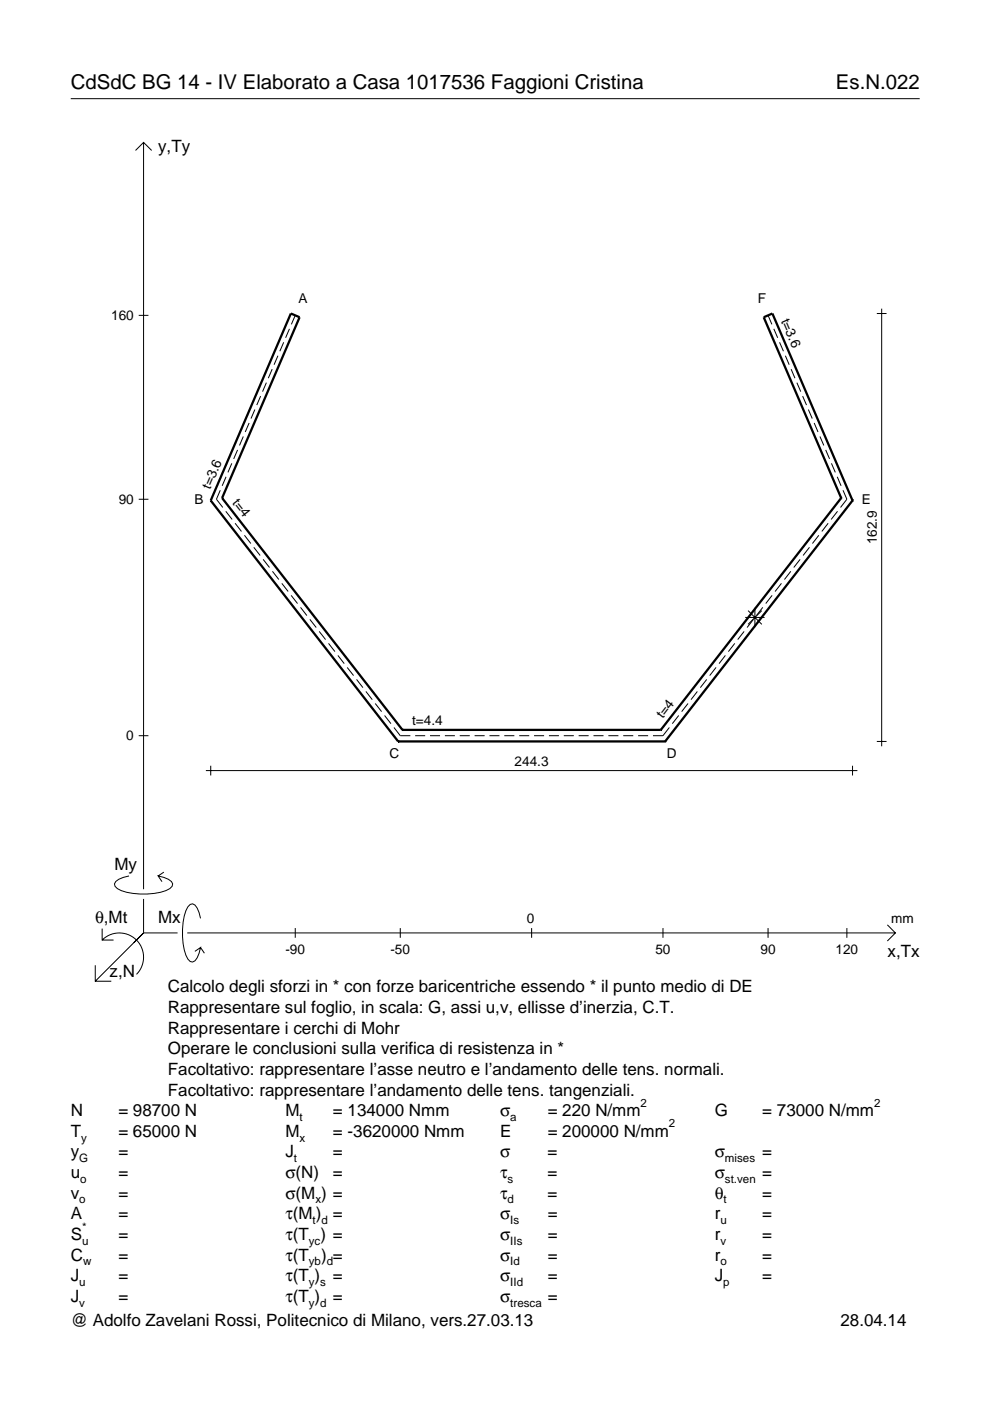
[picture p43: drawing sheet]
<svg xmlns="http://www.w3.org/2000/svg" width="210mm" height="297mm" viewBox="0 0 210 297" stroke-linecap="round" stroke-linejoin="round" font-family="sans-serif">
<defs><g id="words">
<g font-size="4.3">
<text x="15" y="18.9">CdSdC BG 14 - IV Elaborato a Casa 1017536 Faggioni Cristina</text>
<text x="177.2" y="18.9">Es.N.022</text>
</g>
<g font-size="3.6">
<text x="33.5" y="32.3">y,Ty</text>
<text x="24.3" y="184.4">My</text>
<text x="20.1" y="195.7">θ,Mt</text>
<text x="33.5" y="195.7">Mx</text>
<text x="188.2" y="203">x,Tx</text>
<text x="23.2" y="207.1">z,N</text>
<text x="35.6" y="210.4">Calcolo degli sforzi in * con forze baricentriche essendo * il punto medio di DE</text>
<text x="35.6" y="214.8">Rappresentare sul foglio, in scala: G, assi u,v, ellisse d’inerzia, C.T.</text>
<text x="35.6" y="219.2">Rappresentare i cerchi di Mohr</text>
<text x="35.6" y="223.5">Operare le conclusioni sulla verifica di resistenza in *</text>
<text x="35.6" y="227.9">Facoltativo: rappresentare l’asse neutro e l’andamento delle tens. normali.</text>
<text x="35.6" y="232.3">Facoltativo: rappresentare l’andamento delle tens. tangenziali.</text>
<text x="15" y="236.7">N</text>
<text x="25.1" y="236.7">= 98700 N</text>
<text x="60.5" y="236.7">M</text>
<text x="70.6" y="236.7">= 134000 Nmm</text>
<text x="106" y="236.7">σ</text>
<text x="116.1" y="236.7">= 220 N/mm</text>
<text x="151.5" y="236.7">G</text>
<text x="161.6" y="236.7">= 73000 N/mm</text>
<text x="15" y="245.4">y</text>
<text x="15" y="241">T</text>
<text x="25.1" y="245.4">=</text>
<text x="25.1" y="241">= 65000 N</text>
<text x="60.5" y="245.4">J</text>
<text x="60.5" y="241">M</text>
<text x="70.6" y="245.4">=</text>
<text x="70.6" y="241">= -3620000 Nmm</text>
<text x="106" y="245.4">σ</text>
<text x="106" y="241">E</text>
<text x="116.1" y="245.4">=</text>
<text x="116.1" y="241">= 200000 N/mm</text>
<text x="151.5" y="245.4">σ</text>
<text x="161.6" y="245.4">=</text>
<text x="15" y="249.8">u</text>
<text x="25.1" y="249.8">=</text>
<text x="60.5" y="249.8">σ(N)</text>
<text x="70.6" y="249.8">=</text>
<text x="106" y="249.8">τ</text>
<text x="116.1" y="249.8">=</text>
<text x="151.5" y="249.8">σ</text>
<text x="161.6" y="249.8">=</text>
<text x="15" y="254.2">v</text>
<text x="25.1" y="254.2">=</text>
<text x="60.5" y="254.2">σ(M ) =</text>
<text x="106" y="254.2">τ</text>
<text x="116.1" y="254.2">=</text>
<text x="151.5" y="254.2">θ</text>
<text x="161.6" y="254.2">=</text>
<text x="15" y="258.5">A</text>
<text x="15" y="262.9">S</text>
<text x="25.1" y="262.9">=</text>
<text x="25.1" y="258.5">=</text>
<text x="60.5" y="262.9">τ(T ) =</text>
<text x="60.5" y="258.5">τ(M ) =</text>
<text x="106" y="258.5">σ</text>
<text x="106" y="262.9">σ</text>
<text x="116.1" y="258.5">=</text>
<text x="116.1" y="262.9">=</text>
<text x="151.5" y="262.9">r</text>
<text x="151.5" y="258.5">r</text>
<text x="161.6" y="262.9">=</text>
<text x="161.6" y="258.5">=</text>
<text x="15" y="267.3">C</text>
<text x="25.1" y="267.3">=</text>
<text x="60.5" y="267.3">τ(T</text>
<text x="68.1" y="267.3">) =</text>
<text x="106" y="267.3">σ</text>
<text x="116.1" y="267.3">=</text>
<text x="151.5" y="267.3">r</text>
<text x="161.6" y="267.3">=</text>
<text x="15" y="271.7">J</text>
<text x="25.1" y="271.7">=</text>
<text x="60.5" y="271.7">τ(T )</text>
<text x="70.6" y="271.7">=</text>
<text x="106" y="271.7">σ</text>
<text x="116.1" y="271.7">=</text>
<text x="151.5" y="271.7">J</text>
<text x="161.6" y="271.7">=</text>
<text x="15" y="276">J</text>
<text x="15" y="281.2">@ Adolfo Zavelani Rossi, Politecnico di Milano, vers.27.03.13</text>
<text x="25.1" y="276">=</text>
<text x="60.5" y="276">τ(T )</text>
<text x="70.6" y="276">=</text>
<text x="106" y="276">σ</text>
<text x="116.1" y="276">=</text>
<text x="178.2" y="281.2">28.04.14</text>
</g>
<g font-size="2.9">
<text x="63.3" y="64.3">A</text>
<text x="160.7" y="64.3">F</text>
<text x="23.6" y="67.9">160</text>
<text x="165.5" y="68" transform="rotate(67 165.5 68)">t=3.6</text>
<text x="25.2" y="106.9">90</text>
<text x="41.2" y="106.8">B</text>
<text x="44.5" y="103.8" transform="rotate(-67 44.5 103.8)">t=3.6</text>
<text x="49.2" y="106.6" transform="rotate(52 49.2 106.6)">t=4</text>
<text x="182.7" y="106.8">E</text>
<text x="185.9" y="115.4" transform="rotate(-90 185.9 115.4)">162.9</text>
<text x="87.4" y="153.7">t=4.4</text>
<text x="140.6" y="152.5" transform="rotate(-52 140.6 152.5)">t=4</text>
<text x="26.8" y="157">0</text>
<text x="82.6" y="160.6">C</text>
<text x="141.4" y="160.6">D</text>
<text x="109.1" y="162.4">244.3</text>
<text x="111.7" y="195.7">0</text>
<text x="189" y="195.7">mm</text>
<text x="60.5" y="202.2">-90</text>
<text x="82.8" y="202.2">-50</text>
<text x="139" y="202.2">50</text>
<text x="161.2" y="202.2">90</text>
<text x="177.2" y="202.2">120</text>
</g>
<g font-size="2.4">
<text x="63.5" y="237.7">t</text>
<text x="108.2" y="237.7">a</text>
<text x="135.8" y="234.7">2</text>
<text x="141.8" y="239">2</text>
<text x="185.3" y="234.7">2</text>
<text x="17.2" y="242">y</text>
<text x="63.5" y="242">x</text>
<text x="16.8" y="246.4">G</text>
<text x="17" y="250.8">o</text>
<text x="62.3" y="246.4">t</text>
<text x="107.6" y="250.8">s</text>
<text x="153.7" y="246.4">mises</text>
<text x="153.7" y="250.8">st.ven</text>
<text x="16.8" y="255.2">o</text>
<text x="66.9" y="255.2">x</text>
<text x="107.6" y="255.2">d</text>
<text x="153.4" y="255.2">t</text>
<text x="17.4" y="263.9">u</text>
<text x="17.4" y="260.9">*</text>
<text x="65.5" y="263.9">yc</text>
<text x="66.3" y="259.5">t d</text>
<text x="108.2" y="259.5">Is</text>
<text x="108.2" y="263.9">IIs</text>
<text x="152.7" y="263.9">v</text>
<text x="152.7" y="259.5">u</text>
<text x="17.6" y="268.3">w</text>
<text x="65.5" y="268.3">yb d</text>
<text x="108.2" y="268.3">Id</text>
<text x="152.7" y="268.3">o</text>
<text x="16.8" y="272.7">u</text>
<text x="65.5" y="272.7">y s</text>
<text x="108.2" y="272.7">IId</text>
<text x="153.3" y="272.7">p</text>
<text x="16.8" y="277">v</text>
<text x="65.5" y="277">y d</text>
<text x="108.2" y="277">tresca</text>
</g>
</g></defs>
<g fill="none" stroke="#000" stroke-width=".21">
<path d="M15 20.9h180M28.7 31.9l1.7-1.7 1.8 1.7M30.4 30.2v158.3M29.4 66.9h2.1M57.7 78.3l-.8 1.9M58.9 75.4l-.8 1.9M60.1 72.6l-.8 1.9M61.4 69.7l-.8 1.9M62.6 66.9l-.8 1.9M162.8 66.9l.9 1.9M164.1 69.7l.8 1.9M165.3 72.6l.8 1.9"/>
<path d="M166.5 75.4l.8 1.9M167.7 78.3l.8 1.9M185.9 66.5h2.1M186.9 65.4v92.8M49.1 98.2l-.8 2M50.4 95.4l-.9 1.9M51.6 92.5l-.8 1.9M52.8 89.7l-.8 1.9M54 86.8l-.8 1.9M55.3 84l-.9 1.9M56.5 81.1l-.8 1.9M169 81.1l.8 1.9"/>
<path d="M170.2 84l.8 1.9M171.4 86.8l.8 1.9M172.6 89.7l.8 1.9M173.8 92.5l.9 1.9M175.1 95.4l.8 1.9M176.3 98.2l.8 2M29.4 105.9h2.1M46.7 103.9l-.8 2 1.3 1.7M47.9 108.4l1.3 1.7M47.9 101.1l-.8 1.9M49.8 110.9l1.4 1.8M51.8 113.5l1.4 1.7"/>
<path d="M53.8 116l1.4 1.8M55.8 118.6l1.3 1.7M169.6 118.6l-1.3 1.7M171.6 116l-1.3 1.8M173.6 113.5l-1.3 1.7M175.6 110.9l-1.4 1.8M177.5 101.1l.8 1.9M177.6 108.4l-1.4 1.7M178.7 103.9l.9 2-1.4 1.7M57.8 121.1l1.3 1.8M59.7 123.7l1.4 1.7M61.7 126.2l1.4 1.8"/>
<path d="M63.7 128.8l1.4 1.7M65.7 131.3l1.3 1.8M67.7 133.9l1.3 1.7M69.7 136.4l1.3 1.8M71.6 139l1.4 1.7M153.8 139l-1.3 1.7M155.8 136.4l-1.4 1.8M157.8 133.9l-1.4 1.7M158 130.9h4.1M158.6 129.5l2.9 2.9M159.7 131.3l-1.3 1.8M160.1 128.9v4.1"/>
<path d="M161.5 129.5l-2.9 2.9M161.7 128.8l-1.3 1.7M163.7 126.2l-1.3 1.8M165.7 123.7l-1.4 1.7M167.7 121.1l-1.4 1.8M29.4 156h2.1M73.6 141.5l1.4 1.7M75.6 144.1l1.3 1.7M77.6 146.6l1.3 1.7M79.6 149.2l1.3 1.7M81.5 151.7l1.4 1.7M83.5 154.2l1.4 1.8h2.1"/>
<path d="M88 156h2.1M91.2 156h2.1M94.3 156h2.1M97.5 156h2.1M100.6 156h2.1M103.8 156h2.1M106.9 156h2.2M110.1 156h2.1M113.2 156h2.2M116.4 156h2.1M119.5 156h2.2M122.7 156h2.1"/>
<path d="M125.8 156h2.2M129 156h2.1M132.1 156h2.2M135.3 156h2.1M141.9 154.2l-1.3 1.8h-2.2M143.9 151.7l-1.4 1.7M145.9 149.2l-1.4 1.7M147.9 146.6l-1.4 1.7M149.8 144.1l-1.3 1.7M151.8 141.5l-1.3 1.7M185.9 157.2h2.1M43.6 163.4h138.2"/>
<path d="M44.7 162.4v2M180.8 162.4v2M21.7 199.3a5.1 5.1 0 0 1 7.2 0 5.1 5.1 0 0 1 0 7.3M21.7 196.9v2.4h2.4M27.3 185.7a3.6 3.6 0 0 0-3 1.7l.1 .5a5.6 5.6 0 0 0 3.8 1.5 13.4 13.4 0 0 0 7.8-1l.5-.5 .1-.5a3.6 3.6 0 0 0-3.1-1.7l.8 1.2M30.4 190.6v7.2M30.4 197.8l-10.2 10.2M30.4 197.8h7.2M34.7 184.9l-1.2 .8M39.7 197.8h150.1M42.5 194.7a3.6 3.6 0 0 0-1.7-3.1l-.5 .2a5.7 5.7 0 0 0-1.5 3.7 13.3 13.3 0 0 0 1 7.9l.5 .5 .5 .1a3.6 3.6 0 0 0 1.7-3.1l-1.2 .8M62.6 196.8v2"/>
<path d="M84.9 196.8v2M112.7 196.8v2M140.6 196.8v2M162.8 196.8v2M179.6 196.8v2M188.1 196.1l1.7 1.7-1.7 1.7M20.2 204.7v3.3h3.4M42.5 200.9l.8 1.2"/>
</g>
<g fill="none" stroke="#000" stroke-width=".48">
<path d="M44.7 106.1h.1M44.7 106.1l39.7 51.1M47.1 105.6h.1M47.1 105.6l16.4-38.3-1.8-.8-17 39.6M47.1 105.6l38.2 49.2M178.3 105.6h.1M178.3 105.6l-38.2 49.2M178.3 105.6l-16.4-38.3 1.9-.8 17 39.6M180.8 106.1h.1M180.8 106.1l-39.8 51.1M84.4 157.2h.1M84.4 157.2h56.6"/>
<path d="M85.3 154.8h.1M85.3 154.8h54.8M140.1 154.8h.1M141 157.2h.1"/>
</g>
<use href="#words"/>
</svg>
